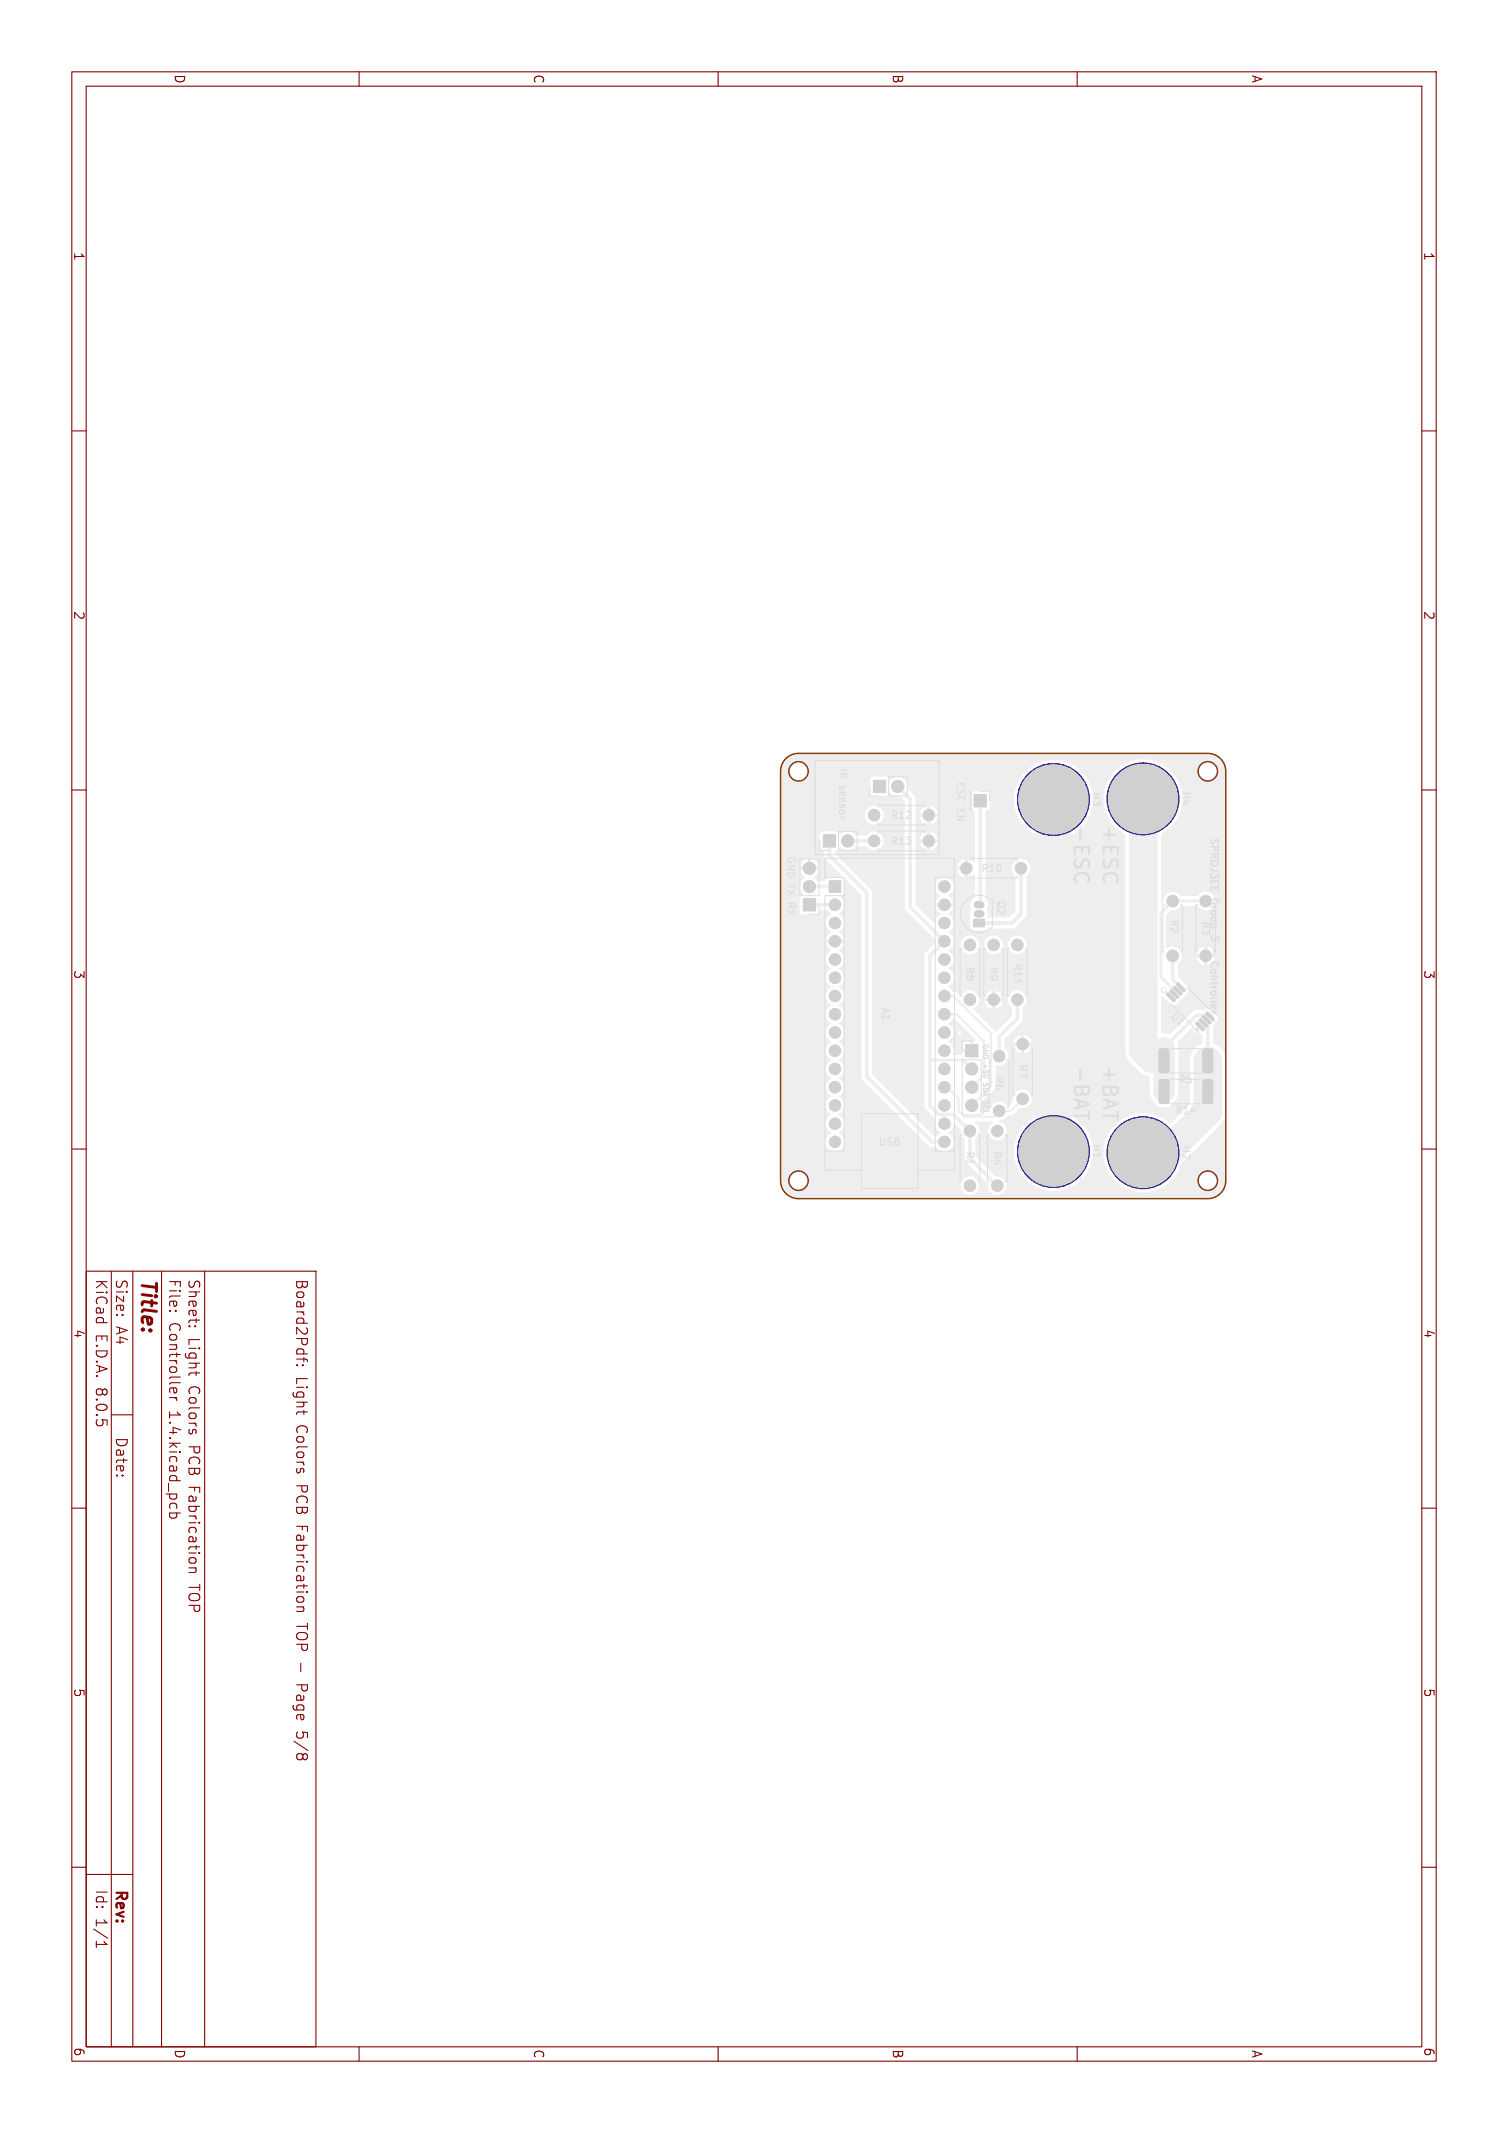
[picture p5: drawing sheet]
<svg xmlns="http://www.w3.org/2000/svg" width="210mm" height="297mm" viewBox="0 0 210 297" stroke-linecap="round" stroke-linejoin="round" font-family="sans-serif">
<defs><g id="words">
<g font-size="2.8" fill="#ddd">
<text x="149.4" y="114.8" transform="rotate(90 149.4 114.8)">-ESC</text>
<text x="153.4" y="114.8" transform="rotate(90 153.4 114.8)">+ESC</text>
</g>
<text font-size="2.8" fill="#830000" x="19.1" y="178" transform="rotate(90 19.1 178)">Title:</text>
<g font-size="2.1" fill="#830000">
<text x="13.1" y="178" transform="rotate(90 13.1 178)">KiCad</text>
<text x="15.9" y="178" transform="rotate(90 15.9 178)">Size:</text>
<text x="23.3" y="178" transform="rotate(90 23.3 178)">File:</text>
<text x="26" y="178" transform="rotate(90 26 178)">Sheet:</text>
<text x="41" y="178" transform="rotate(90 41 178)">Board2Pdf:</text>
<text x="13.1" y="185.7" transform="rotate(90 13.1 185.7)">E.D.A.</text>
<text x="15.9" y="184.7" transform="rotate(90 15.9 184.7)">A4</text>
<text x="23.3" y="184.1" transform="rotate(90 23.3 184.1)">Controller</text>
<text x="26" y="186.2" transform="rotate(90 26 186.2)">Light</text>
<text x="41" y="191.7" transform="rotate(90 41 191.7)">Light</text>
<text x="13.1" y="193.3" transform="rotate(90 13.1 193.3)">8.0.5</text>
<text x="23.3" y="196.5" transform="rotate(90 23.3 196.5)">1.4.kicad_pcb</text>
<text x="26" y="193" transform="rotate(90 26 193)">Colors</text>
<text x="15.9" y="200" transform="rotate(90 15.9 200)">Date:</text>
<text x="26" y="201.5" transform="rotate(90 26 201.5)">PCB</text>
<text x="41" y="198.4" transform="rotate(90 41 198.4)">Colors</text>
<text x="26" y="207.2" transform="rotate(90 26 207.2)">Fabrication</text>
<text x="41" y="206.9" transform="rotate(90 41 206.9)">PCB</text>
<text x="41" y="212.7" transform="rotate(90 41 212.7)">Fabrication</text>
<text x="26" y="221.1" transform="rotate(90 26 221.1)">TOP</text>
<text x="41" y="226.5" transform="rotate(90 41 226.5)">TOP -</text>
<text x="41" y="235.2" transform="rotate(90 41 235.2)">Page</text>
<text x="41" y="242" transform="rotate(90 41 242)">5/8</text>
<text x="13.1" y="263" transform="rotate(90 13.1 263)">Id:</text>
<text x="15.7" y="263" transform="rotate(90 15.7 263)">Rev:</text>
<text x="13.1" y="267.1" transform="rotate(90 13.1 267.1)">1/1</text>
</g>
<g font-size="1.8" fill="#830000">
<text x="24.1" y="10.3" transform="rotate(90 24.1 10.3)">D</text>
<text x="74.1" y="10.3" transform="rotate(90 74.1 10.3)">C</text>
<text x="124.1" y="10.3" transform="rotate(90 124.1 10.3)">B</text>
<text x="174.1" y="10.3" transform="rotate(90 174.1 10.3)">A</text>
<text x="10.1" y="35" transform="rotate(90 10.1 35)">1</text>
<text x="198.1" y="35" transform="rotate(90 198.1 35)">1</text>
<text x="10.1" y="85" transform="rotate(90 10.1 85)">2</text>
<text x="198.1" y="85" transform="rotate(90 198.1 85)">2</text>
<text x="10.1" y="135" transform="rotate(90 10.1 135)">3</text>
<text x="198.1" y="135" transform="rotate(90 198.1 135)">3</text>
<text x="10.1" y="185" transform="rotate(90 10.1 185)">4</text>
<text x="198.1" y="185" transform="rotate(90 198.1 185)">4</text>
<text x="10.1" y="235" transform="rotate(90 10.1 235)">5</text>
<text x="198.1" y="235" transform="rotate(90 198.1 235)">5</text>
<text x="10.1" y="285" transform="rotate(90 10.1 285)">6</text>
<text x="24.1" y="285.3" transform="rotate(90 24.1 285.3)">D</text>
<text x="74.1" y="285.3" transform="rotate(90 74.1 285.3)">C</text>
<text x="124.1" y="285.3" transform="rotate(90 124.1 285.3)">B</text>
<text x="174.1" y="285.4" transform="rotate(90 174.1 285.4)">A</text>
<text x="198.1" y="285" transform="rotate(90 198.1 285)">6</text>
</g>
<g font-size="1.4" fill="#ddd">
<text x="164.5" y="110.1" transform="rotate(90 164.5 110.1)">H4</text>
<text x="168.3" y="125.3" transform="rotate(90 168.3 125.3)">Group</text>
<text x="168.3" y="132.9" transform="rotate(90 168.3 132.9)">-</text>
<text x="168.3" y="135.3" transform="rotate(90 168.3 135.3)">Controller</text>
<text x="164.5" y="159.4" transform="rotate(90 164.5 159.4)">H2</text>
</g>
</g></defs>
<g fill="#eee" stroke="#eee" stroke-width=".14">
<path d="M167.6 146.1l1.1-.1 .2 .2v2.9l-.2 .3h-.9l-.3-.2v-2.9z"/>
<path d="M161.5 146.1l1.1-.1 .2 .2v2.9l-.2 .3h-.9l-.3-.2v-2.9z"/>
<path d="M114.7 116.2h1.7v1.7h-1.7z"/>
<path d="M135.6 128h1.5v1h-1.5z"/>
<path d="M134.5 145.5h1.7v1.7h-1.7z"/>
<path d="M121.6 108.7h1.7v1.7h-1.7z"/>
<path d="M111.9 125.1h1.7v1.7h-1.7z"/>
<path d="M166.5 142.5l.3-.2 .9 .9v.2l-.3 .1-.9-.9z"/>
<path d="M167 142l.3-.1 .9 .9v.1l-.3 .1-.9-.9z"/>
<path d="M167.6 141.4h.1l.9 .9-.1 .3h-.2l-.9-.9z"/>
<path d="M163.9 137l.2-.1 .9 .9v.1l-.2 .2-.9-.9z"/>
<path d="M163.4 137.5l.3-.2 .9 .9v.2l-.3 .1-.9-.9z"/>
<path d="M163.1 137.8h.1l.9 .9-.1 .3h-.2l-.9-.9z"/>
<path d="M162.6 138.3h.2l.9 .9-.2 .3h-.1l-.9-1z"/>
<path d="M135.7 110.7h1.7v1.7h-1.7z"/>
<path d="M167.6 150.4l1.1-.1 .2 .2v2.9l-.1 .2-1 .1-.3-.2v-2.9z"/>
<path d="M161.5 150.4l1.1-.1 .2 .2v2.9l-.1 .2-1 .1-.3-.2v-2.9z"/>
<path d="M115.5 122.6h1.6v1.6h-1.6z"/>
<circle cx="159.2" cy="111.2" r="2.7"/>
<circle cx="159.2" cy="111.2" r="5"/>
<circle cx="139.1" cy="147.1" r=".8"/>
<circle cx="139.1" cy="154.7" r=".8"/>
<circle cx="118.1" cy="117.1" r=".85"/>
<circle cx="159.2" cy="160.5" r="2.7"/>
<circle cx="159.2" cy="160.5" r="5"/>
<circle cx="138.4" cy="131.6" r=".8"/>
<circle cx="138.4" cy="139.2" r=".8"/>
<circle cx="138.9" cy="157.5" r=".8"/>
<circle cx="138.9" cy="165.1" r=".8"/>
<circle cx="135.3" cy="148.8" r=".85"/>
<circle cx="135.3" cy="151.4" r=".85"/>
<circle cx="135.3" cy="153.9" r=".85"/>
<circle cx="125" cy="109.5" r=".85"/>
<circle cx="112.7" cy="123.4" r=".85"/>
<circle cx="112.7" cy="120.9" r=".85"/>
<circle cx="135.1" cy="139.2" r=".8"/>
<circle cx="135.1" cy="131.6" r=".8"/>
<circle cx="167.9" cy="125.5" r=".8"/>
<circle cx="167.9" cy="133.1" r=".8"/>
<circle cx="121.7" cy="117.1" r=".8"/>
<circle cx="129.4" cy="117.1" r=".8"/>
<circle cx="141.7" cy="139.2" r=".8"/>
<circle cx="141.7" cy="131.6" r=".8"/>
<circle cx="142.4" cy="153" r=".8"/>
<circle cx="142.4" cy="145.4" r=".8"/>
<circle cx="121.7" cy="113.5" r=".8"/>
<circle cx="129.4" cy="113.5" r=".8"/>
<circle cx="146.7" cy="111.3" r="2.7"/>
<circle cx="146.7" cy="111.3" r="5"/>
<circle cx="163.3" cy="125.5" r=".8"/>
<circle cx="163.3" cy="133.1" r=".8"/>
<circle cx="146.7" cy="160.3" r="2.7"/>
<circle cx="146.7" cy="160.3" r="5"/>
<circle cx="135.1" cy="157.5" r=".8"/>
<circle cx="135.1" cy="165.1" r=".8"/>
<circle cx="116.3" cy="126" r=".8"/>
<circle cx="116.3" cy="128.5" r=".8"/>
<circle cx="116.3" cy="131.1" r=".8"/>
<circle cx="116.3" cy="133.6" r=".8"/>
<circle cx="116.3" cy="136.1" r=".8"/>
<circle cx="116.3" cy="138.7" r=".8"/>
<circle cx="116.3" cy="141.2" r=".8"/>
<circle cx="116.3" cy="143.8" r=".8"/>
<circle cx="116.3" cy="146.3" r=".8"/>
<circle cx="116.3" cy="148.8" r=".8"/>
<circle cx="116.3" cy="151.4" r=".8"/>
<circle cx="116.3" cy="153.9" r=".8"/>
<circle cx="116.3" cy="156.5" r=".8"/>
<circle cx="116.3" cy="159" r=".8"/>
<circle cx="131.5" cy="159" r=".8"/>
<circle cx="131.5" cy="156.5" r=".8"/>
<circle cx="131.5" cy="153.9" r=".8"/>
<circle cx="131.5" cy="151.4" r=".8"/>
<circle cx="131.5" cy="148.8" r=".8"/>
<circle cx="131.5" cy="146.3" r=".8"/>
<circle cx="131.5" cy="143.8" r=".8"/>
<circle cx="131.5" cy="141.2" r=".8"/>
<circle cx="131.5" cy="138.7" r=".8"/>
<circle cx="131.5" cy="136.1" r=".8"/>
<circle cx="131.5" cy="133.6" r=".8"/>
<circle cx="131.5" cy="131.1" r=".8"/>
<circle cx="131.5" cy="128.5" r=".8"/>
<circle cx="131.5" cy="126" r=".8"/>
<circle cx="131.5" cy="123.4" r=".8"/>
<circle cx="142.2" cy="120.9" r=".8"/>
<circle cx="134.6" cy="120.9" r=".8"/>
<circle cx="162.1" cy="137.9" r=".4"/>
<circle cx="133.6" cy="143.8" r=".4"/>
<circle cx="166.5" cy="143.6" r=".4"/>
</g>
<path d="M136.1 127.3h.5M136.1 126h.5" fill="none" stroke="#eee" stroke-width="1.1"/>
<path d="M131.5 138.7h1.3l5.2 5.2v7.3l-2.7 2.7M138.9 157.5h.1" fill="none" stroke="#eee" stroke-width=".3"/>
<path d="M115.5 117.1v2l5.2 5.2v25.6l9.1 9.1h1.7" fill="none" stroke="#eee" stroke-width=".5"/>
<circle cx="116.3" cy="123.4" r=".25" fill="#eee"/>
<path d="M112.7 123.4h3.6M112.7 126h3.6M162.1 137.9l1 1" fill="none" stroke="#eee" stroke-width=".5"/>
<circle cx="116.3" cy="126" r=".25" fill="#eee"/>
<path d="M131.5 151.4h.4l1.6 1.6v1.6l.9 .9h3.9l.8-.8h1.6l1.7-1.7M131.5 141.2h1.7l3.8 3.8v4.7l-1.7 1.7M167.1 142.9l-.6 .7" fill="none" stroke="#eee" stroke-width=".3"/>
<path d="M163.6 137.9h.4M163.6 137.9l-.1 .5M167.9 125.5h-4.6l-1.6 1.6v8.9l1.9 1.9M129.6 147.7l-.1-.1h4.6l1.2 1.2" fill="none" stroke="#eee" stroke-width=".4"/>
<path d="M118.1 117.1h3.5M125 109.5l1.8 1.7v15.1l4.7 4.8M136.5 111.5v14.3M131 131.1h.5M131.5 131.1l-2 2v20.9l1.2 1.2h2.1l2.3 2.3v3.8l3.8 3.8M141.7 139.2v2.6l-2.6 2.6v2.7M163.3 133.1v3.2l1.1 1.2M167.8 142.7l.4 .4v4.6M168 142l-.6-.6h-.8l-4.5 4.5M168.2 147.7h.1" fill="none" stroke="#eee" stroke-width=".5"/>
<path d="M134.6 120.9v3.6l-1.6 1.5h-1.5M142.2 120.9v6.4l-1.3 1.2h-4.6" fill="none" stroke="#eee" stroke-width=".55"/>
<path d="M146.7 111.3v49" fill="none" stroke="#eee" stroke-width="5"/>
<path d="M159.2 111.3v34.9l1.2 1.2M168.2 147.7v7.1l-5.7 5.7h-3.3" fill="none" stroke="#eee" stroke-width="4"/>
<path d="M136.7 125.6l-.4 .4M163.3 125.5h.1" fill="none" stroke="#eee" stroke-width=".25"/>
<path d="M162.1 145.9v6.1" fill="none" stroke="#eee" stroke-width="3"/>
<g fill="#eee">
<path d="M132.1 142.4l.6-.5h.3l2.9 2.9-.1 .1-.2 .1v.9h-.5v-.9h-.7l-.4 .2v.9h.9v.5h-.9v.2l-.1 .1h-1l-.2-.1a1.43 1.43 0 0 0-.7-1.8 1.42 1.42 0 0 0 .8-1.2 1.42 1.42 0 0 0-.8-1.3z"/>
<path d="M109.3 105.7a2.51 2.51 0 0 1 2-.8v1.2h-.2a1.35 1.35 0 0 0-1.2 1.4 1.35 1.35 0 0 0 1.4 1.2v54.4h-.2a1.35 1.35 0 0 0-1 2 1.35 1.35 0 0 0 2.3 0 1.35 1.35 0 0 0-1.1-2v-54.4h.3a1.35 1.35 0 0 0 .9-1.4 1.35 1.35 0 0 0-1.2-1.2v-1.2h13.7v3.2l-.4 .1-.6 .4-.3-.3-.3-.2-1.9 .1-.3 .2-.1 2.1 .3 .3 .3 .1v1.3h-.2a1.31 1.31 0 0 0-.8 2.1 1.31 1.31 0 0 0 2.2-.2 1.31 1.31 0 0 0-1.2-1.9v-1.3l1.7-.1 .3-.1 .2-.3h.1a1.57 1.57 0 0 0 1.3 .5l.7 .7v14.9l.2 .3 4 4.1v.4l-1.3 1.3-.1 .4v21.1l.1 .4 1.4 1.3v.2a1.43 1.43 0 0 0 .7 1.7l-.6 .5h-.3l-8.6-8.6v-25.4l-.2-.4-5-5v-.2l.1-.2a.54 .54 0 0 0 .5-.4h.1a1.43 1.43 0 0 0 2.2-.2l1.5 .1a1.32 1.32 0 0 0 1.9 .1 1.32 1.32 0 0 0 0-2 1.32 1.32 0 0 0-2 .3h-1.4a1.39 1.39 0 0 0-2.2-.1l-.5-.5-2.1 .1-.2 .3v1.9l.1 .3 .5 .2v.7l.1 .4 2.4 2.3v.2h-1.9l-.3 .2-.2 .4h-1.1l-.4-.5 .5-.6 .2-.4h-.9v-.5h.9l-.1-.3-.4-.5-.6-.3v.9h-.5v-.9l-.5 .1-.3 .3-.3 .7h.9v.5h-.9l.2 .4 .5 .6a1.43 1.43 0 0 0-.3 2.3l-.4 .5v2.1l.4 .2h1.9a.71 .71 0 0 0 .4-.6l1.1 .1 .6 .5a1.43 1.43 0 0 0 0 2.5 1.93 1.93 0 0 0-.8 1h.8v.5h-.8l.2 .4 .5 .6v.1a1.38 1.38 0 0 0-.7 1.2 1.38 1.38 0 0 0 .8 1.3 1.42 1.42 0 0 0-.8 1.2 1.42 1.42 0 0 0 .8 1.3 1.42 1.42 0 0 0-.8 1.3 1.42 1.42 0 0 0 .8 1.3 1.42 1.42 0 0 0-.8 1.2 1.42 1.42 0 0 0 .8 1.3 1.43 1.43 0 0 0 0 2.5 1.42 1.42 0 0 0-.8 1.3 1.42 1.42 0 0 0 .8 1.3 1.42 1.42 0 0 0-.8 1.2 1.42 1.42 0 0 0 .8 1.3 1.43 1.43 0 0 0 0 2.6 1.42 1.42 0 0 0-.8 1.2 1.42 1.42 0 0 0 .8 1.3 1.42 1.42 0 0 0-.8 1.3 1.42 1.42 0 0 0 .8 1.2 1.33 1.33 0 0 0-.5 2.1 1.33 1.33 0 0 0 2.1-.1 1.41 1.41 0 0 0-.6-2 1.42 1.42 0 0 0 .8-1.2 1.42 1.42 0 0 0-.8-1.3 1.42 1.42 0 0 0 .8-1.3 1.42 1.42 0 0 0-.8-1.2 1.42 1.42 0 0 0 .8-1.3 1.42 1.42 0 0 0-.8-1.3 1.42 1.42 0 0 0 .8-1.3 1.42 1.42 0 0 0-.8-1.2 1.42 1.42 0 0 0 .8-1.3 1.42 1.42 0 0 0-.8-1.3 1.42 1.42 0 0 0 .8-1.2 1.42 1.42 0 0 0-.8-1.3 1.42 1.42 0 0 0 .8-1.3 1.42 1.42 0 0 0-.8-1.2 1.42 1.42 0 0 0 .8-1.3 1.42 1.42 0 0 0-.8-1.3 1.42 1.42 0 0 0 .8-1.3 1.42 1.42 0 0 0-.8-1.2 1.42 1.42 0 0 0 .8-1.3 1.42 1.42 0 0 0-.8-1.3 1.93 1.93 0 0 0 .8-1h-.9v-.5h.9l-.2-.4-.6-.5v-.2a1.38 1.38 0 0 0 .8-1.2 1.38 1.38 0 0 0-.8-1.2 1.44 1.44 0 0 0 .2-2.5l.4-.2 .2-.2v-1.8l.1-.2 2.3 2.2v25.5l.1 .3 9.2 9.2 .4 .2h.8a1.31 1.31 0 0 0 2 0 1.31 1.31 0 0 0-.4-2v-.1a1.66 1.66 0 0 0 .8-1.2l.9 .8a1.47 1.47 0 0 0 .5 1.3v2.8l.2 .4 .6 .6v1.4a1.31 1.31 0 0 0-1.2 1.9 1.31 1.31 0 0 0 2.2 .2 1.31 1.31 0 0 0-.8-2.1h-.2v-1.4l2.5 2.5a1.32 1.32 0 0 0 1.3 1.5 1.32 1.32 0 0 0 1.3-1.5 1.32 1.32 0 0 0-1.6-1.1l-2.8-2.8v-2.4a1.39 1.39 0 0 0-.1-2.3l.1-.1h2.3l.1 .1a1.32 1.32 0 0 0-.3 2.1 1.32 1.32 0 0 0 2.1-.3 1.32 1.32 0 0 0-.8-1.9l.1-.2a1.52 1.52 0 0 0 1-.7h.7l1-1a1.32 1.32 0 0 0 1.7-1 1.32 1.32 0 0 0-1.1-1.5 1.32 1.32 0 0 0-1.5 1.2v.4l-.6 .6h-.2a1.39 1.39 0 0 0-1.6-.6 1.39 1.39 0 0 0-.9 1.4h-1.2l-.2-.1 .3-.5v-.7l1.9-2.1 .1-3.1a1.35 1.35 0 0 0 1.6-.7 1.35 1.35 0 0 0-.4-1.7v-1.2l2.4-2.5 .1-.3v-1.6l.3-.2v5l-.2-.1-.3 .1v-1l-.2 .1-.6 .4-.3 .5h1l-.1 .2 .1 .3h-1l.2 .4 .3 .4 .6 .3v-1l.2 .1 .3-.1v1l.5-.3 .3-.4 .2-.4h-1l.1-.2-.1-.3h1l-.2-.4-.3-.3-.5-.3v-4a1.32 1.32 0 0 0-.3-1.9 1.32 1.32 0 0 0-1.8 .3 1.32 1.32 0 0 0 .3 1.8v1.2l-2.2 2.2-3.1-3.1v-.2a1.31 1.31 0 0 0 .4-2.2 1.31 1.31 0 0 0-2.1 .5h-.2l-.6-.6-.4-.1-.7-.6a1.42 1.42 0 0 0 .8-1.3 1.42 1.42 0 0 0-.8-1.2 1.42 1.42 0 0 0 .8-1.3 1.42 1.42 0 0 0-.8-1.3 1.42 1.42 0 0 0 .8-1.2 1.42 1.42 0 0 0-.8-1.3 1.42 1.42 0 0 0 .8-1.3 1.42 1.42 0 0 0-.8-1.2 1.93 1.93 0 0 0 .8-1.1h-.8v-.5h.8l-.1-.4-.6-.5v-.2a1.31 1.31 0 0 0 .5-2 1.31 1.31 0 0 0-2.1 0 1.31 1.31 0 0 0 .5 2v.2l-.6 .5-.2 .4h.9v.5h-.9a1.95 1.95 0 0 0 .8 1.1 1.9 1.9 0 0 0-.9 1.2l-2.6-2.5v-14.8l-.2-.4-.9-1a1.37 1.37 0 0 0-1.4-1.7v-3.2h4.6v8.3l-.2-.1-.3 .1v-1l-.4 .2-.3 .3-.3 .5h.9v.2v.4h-.9l.3 .5 .5 .4 .2 .1v-1l.2 .1 .3-.1v3l-.2-.1-.3 .1v-1l-.6 .3-.3 .3-.1 .4h.9v.2v.3h-.9l.3 .6 .5 .4 .2 .1v-1l.2 .1 .3-.1v1l.6-.3 .3-.4 .1-.4h-.9l.1-.2-.1-.3h.9l-.1-.4-.3-.3-.6-.3v-1l.6-.3 .3-.3 .1-.4h-.9l.1-.2-.1-.4h.9l-.2-.5-.4-.3-.4-.2v-7.3h7.8v5.2l-1.9 .1-.2 .1-.1 .2v2l.1 .2 .5 .3v7l-.2 .1-.8-.5v1l-.2-.1-.3 .1v-1l-.2 .1-.5 .4-.3 .6h1l-.1 .2 .1 .3h-1l.1 .4 .3 .3v8v-8l.6 .3v-1l.2 .1 .3-.1v1l.3-.1v8.2h-.2a1.3 1.3 0 0 0-.9 2.1 1.3 1.3 0 0 0 2.2-.2 1.3 1.3 0 0 0-1.1-1.9v-8.2l.5-.4 .2 .1v3.1a1.23 1.23 0 0 0-.5 1.8 1.39 1.39 0 0 0-.1 1.1l-.1 1.3 .1 .3 .3 .1h1.6l.5-.2h.8v1h-.2a1.3 1.3 0 0 0-1.1 1.5 1.3 1.3 0 0 0 1.5 1.1v6l-.2-.1-.3 .1v-1l-.4 .2-.3 .3-.3 .5h1l-.1 .2 .1 .3h-1l.3 .6 .3 .3 .4 .2v-1l.2 .1 .3-.1v1l.4-.2 .4-.3 .3-.6h-1l.1-.2-.1-.3h1l-.3-.5-.4-.3-.4-.2v-5a1.3 1.3 0 0 0 1.1-1.5 1.3 1.3 0 0 0-1.3-1.1v-1h2.6l.3-.1 .4-.3v1.4a1.31 1.31 0 0 0-1.2 1.9 1.31 1.31 0 0 0 2.2 .2 1.31 1.31 0 0 0-.8-2.1h-.2v-1.4l1.1-1.2 .2-.4v-5.4a1.32 1.32 0 0 0 .1-1.9 1.32 1.32 0 0 0-2 .1 1.32 1.32 0 0 0 .3 1.9v4.9l-.8 .8h-2.9l-.2-.1a1.34 1.34 0 0 0-.1-1 1.11 1.11 0 0 0-.1-1.4v-12.2l.1-.1a.49 .49 0 0 0 .5-.5v-1.9l-.2-.2-.3-.2v-5.2h9.3v.9h-.5a5.5 5.5 0 0 0-3.2 1.5l2.1 2.1-.3 .3-2.2-2.1v.1a5.5 5.5 0 0 0 0 7.3l2.2-2.1 .3 .4-2.1 2.1 .2 .2a5.5 5.5 0 0 0 3.5 1.2v38l-.5 .1a5.5 5.5 0 0 0-3.2 1.4l2.1 2.1-.3 .4-2.2-2.2v.1a5.5 5.5 0 0 0 0 7.4l2.2-2.2 .3 .4-2.1 2.1 .2 .2a5.5 5.5 0 0 0 7.2-.2l-2.1-2.1 .3-.4 2.2 2.2v-.1a5.5 5.5 0 0 0 0-7.4l-2.2 2.2-.3-.4 2.1-2.1-.2-.2a5.5 5.5 0 0 0-3.5-1.3v-38h.5a5.5 5.5 0 0 0 3.2-1.4l-2.1-2.1 .3-.4 2.2 2.1a5.5 5.5 0 0 0 0-7.4l-2.2 2.1-.3-.3 2.1-2.1-.2-.3a5.5 5.5 0 0 0-3.5-1.2v-.9h21.6v1.2h-.2a1.35 1.35 0 0 0-1 2 1.35 1.35 0 0 0 2.3 0 1.35 1.35 0 0 0-1.1-2l.1-1.2a2.5 2.5 0 0 1 2.3 2.5v39.2l-.1 .1h-.1a3.3 3.3 0 0 0-1.5-1.5l-.1-2.4 .3-.3v-.4h.1l.2 .2 .1-.4a.92 .92 0 0 0-.5-.7l-.4 .3-.2-.1v-.2l.3-.3-.3-.3a.62 .62 0 0 0-.9 0h-1l-.4 .2-3.3 3.2-1.1-.1-.1-.1v-5h.2l.8 .7a.73 .73 0 0 0 1.1 .3l1.3-1.3a.71 .71 0 0 0 .3-1l-1.3-1.5v-1.8a1.34 1.34 0 0 0 .3-1.9 1.34 1.34 0 0 0-1.9-.2l-.1-.2v-4.4l.7-.7a1.5 1.5 0 0 0 1.4-.6h2.3a1.32 1.32 0 0 0 1.4 .5v6.1l-.2-.1-.3 .1v-1l-.6 .3-.3 .3-.2 .4h1l-.1 .2 .1 .3h-1l.3 .6 .4 .3 .4 .2v-1l.2 .1 .3-.1v1l.4-.2 .3-.3 .3-.6h-1l.1-.2-.1-.3h1l-.2-.4-.3-.3-.5-.3v-5.1a1.32 1.32 0 0 0 .8-2 1.32 1.32 0 0 0-2.3 .1l-2.3-.1a1.35 1.35 0 0 0-1.6-.4 1.35 1.35 0 0 0-.8 1.5l-.2 .1-.1-.1v-9.7a5.5 5.5 0 0 0 1.7-8.4 5.5 5.5 0 0 0-8.5 .1 5.5 5.5 0 0 0 1.8 8.4v30.1l.2 .9 .4 .7 1.7 1.5 1.1 .6v2.1a2.83 2.83 0 0 0 .9 1.6l.2 .3 .3 .2h1.1a1.15 1.15 0 0 0 .8-.7 2.01 2.01 0 0 0 .7-1.4v-6.3l-.1-.7 2.1-2.1h.1l.3 .3 .4-.4 .3 .2-.4 .4 .7 .6-.1 1.2a2.58 2.58 0 0 0-1.7 2.3v6.2l-2.7 2.6-.1 .1a5.5 5.5 0 0 0-8.3 .9 5.5 5.5 0 0 0 2.2 8.1 5.5 5.5 0 0 0 7.6-3.4l3.9-3.9v4.9a1.35 1.35 0 0 0-1.4 1.8 1.35 1.35 0 0 0 2.3 .4 1.35 1.35 0 0 0-.6-2.2h-.3v-4.9l1.8-1.7 .5-.7 .1 .1v8.5a2.49 2.49 0 0 1-2.5 2.5h-57a2.49 2.49 0 0 1-2.5-2.5v-57l.1-.8z"/>
</g>
<g fill="#fff" stroke="#fff" stroke-width=".14">
<circle cx="162.1" cy="137.9" r=".2"/>
<circle cx="133.6" cy="143.8" r=".2"/>
<circle cx="166.5" cy="143.6" r=".2"/>
<circle cx="159.2" cy="111.2" r="2.5"/>
<circle cx="139.1" cy="147.1" r=".4"/>
<circle cx="139.1" cy="154.7" r=".4"/>
<circle cx="115.5" cy="117.1" r=".5"/>
<circle cx="118.1" cy="117.1" r=".5"/>
<circle cx="159.2" cy="160.5" r="2.5"/>
<circle cx="138.4" cy="131.6" r=".4"/>
<circle cx="138.4" cy="139.2" r=".4"/>
<circle cx="136.3" cy="128.5" r=".37"/>
<circle cx="136.3" cy="127.3" r=".37"/>
<circle cx="136.3" cy="126" r=".37"/>
<circle cx="138.9" cy="157.5" r=".4"/>
<circle cx="138.9" cy="165.1" r=".4"/>
<circle cx="135.3" cy="146.3" r=".5"/>
<circle cx="135.3" cy="148.8" r=".5"/>
<circle cx="135.3" cy="151.4" r=".5"/>
<circle cx="135.3" cy="153.9" r=".5"/>
<circle cx="122.5" cy="109.5" r=".5"/>
<circle cx="125" cy="109.5" r=".5"/>
<circle cx="112.7" cy="126" r=".5"/>
<circle cx="112.7" cy="123.4" r=".5"/>
<circle cx="112.7" cy="120.9" r=".5"/>
<circle cx="135.1" cy="139.2" r=".4"/>
<circle cx="135.1" cy="131.6" r=".4"/>
<circle cx="167.9" cy="125.5" r=".4"/>
<circle cx="167.9" cy="133.1" r=".4"/>
<circle cx="121.7" cy="117.1" r=".4"/>
<circle cx="129.4" cy="117.1" r=".4"/>
<circle cx="141.7" cy="139.2" r=".4"/>
<circle cx="141.7" cy="131.6" r=".4"/>
<circle cx="142.4" cy="153" r=".4"/>
<circle cx="142.4" cy="145.4" r=".4"/>
<circle cx="136.5" cy="111.5" r=".5"/>
<circle cx="121.7" cy="113.5" r=".4"/>
<circle cx="129.4" cy="113.5" r=".4"/>
<circle cx="146.7" cy="111.3" r="2.5"/>
<circle cx="163.3" cy="125.5" r=".4"/>
<circle cx="163.3" cy="133.1" r=".4"/>
<circle cx="146.7" cy="160.3" r="2.5"/>
<circle cx="135.1" cy="157.5" r=".4"/>
<circle cx="135.1" cy="165.1" r=".4"/>
<circle cx="116.3" cy="123.4" r=".5"/>
<circle cx="116.3" cy="126" r=".5"/>
<circle cx="116.3" cy="128.5" r=".5"/>
<circle cx="116.3" cy="131.1" r=".5"/>
<circle cx="116.3" cy="133.6" r=".5"/>
<circle cx="116.3" cy="136.1" r=".5"/>
<circle cx="116.3" cy="138.7" r=".5"/>
<circle cx="116.3" cy="141.2" r=".5"/>
<circle cx="116.3" cy="143.8" r=".5"/>
<circle cx="116.3" cy="146.3" r=".5"/>
<circle cx="116.3" cy="148.8" r=".5"/>
<circle cx="116.3" cy="151.4" r=".5"/>
<circle cx="116.3" cy="153.9" r=".5"/>
<circle cx="116.3" cy="156.5" r=".5"/>
<circle cx="116.3" cy="159" r=".5"/>
<circle cx="131.5" cy="159" r=".5"/>
<circle cx="131.5" cy="156.5" r=".5"/>
<circle cx="131.5" cy="153.9" r=".5"/>
<circle cx="131.5" cy="151.4" r=".5"/>
<circle cx="131.5" cy="148.8" r=".5"/>
<circle cx="131.5" cy="146.3" r=".5"/>
<circle cx="131.5" cy="143.8" r=".5"/>
<circle cx="131.5" cy="141.2" r=".5"/>
<circle cx="131.5" cy="138.7" r=".5"/>
<circle cx="131.5" cy="136.1" r=".5"/>
<circle cx="131.5" cy="133.6" r=".5"/>
<circle cx="131.5" cy="131.1" r=".5"/>
<circle cx="131.5" cy="128.5" r=".5"/>
<circle cx="131.5" cy="126" r=".5"/>
<circle cx="131.5" cy="123.4" r=".5"/>
<circle cx="142.2" cy="120.9" r=".4"/>
<circle cx="134.6" cy="120.9" r=".4"/>
</g>
<g fill="#d0d0d0" stroke="#d0d0d0" stroke-width=".14">
<path d="M167.6 146.1l1.1-.1 .2 .2v2.9l-.2 .3h-.9l-.3-.2v-2.9z"/>
<path d="M161.5 146.1l1.1-.1 .2 .2v2.9l-.2 .3h-.9l-.3-.2v-2.9z"/>
<path d="M114.7 116.2h1.7v1.7h-1.7z"/>
<path d="M135.6 128h1.5v1h-1.5z"/>
<path d="M134.5 145.5h1.7v1.7h-1.7z"/>
<path d="M121.6 108.7h1.7v1.7h-1.7z"/>
<path d="M111.9 125.1h1.7v1.7h-1.7z"/>
<path d="M166.5 142.5l.3-.2 .9 .9v.2l-.3 .1-.9-.9z"/>
<path d="M167 142l.3-.1 .9 .9v.1l-.3 .1-.9-.9z"/>
<path d="M167.6 141.4h.1l.9 .9-.1 .3h-.2l-.9-.9z"/>
<path d="M163.9 137l.2-.1 .9 .9v.1l-.2 .2-.9-.9z"/>
<path d="M163.4 137.5l.3-.2 .9 .9v.2l-.3 .1-.9-.9z"/>
<path d="M163.1 137.8h.1l.9 .9-.1 .3h-.2l-.9-.9z"/>
<path d="M162.6 138.3h.2l.9 .9-.2 .3h-.1l-.9-1z"/>
<path d="M135.7 110.7h1.7v1.7h-1.7z"/>
<path d="M167.6 150.4l1.1-.1 .2 .2v2.9l-.1 .2-1 .1-.3-.2v-2.9z"/>
<path d="M161.5 150.4l1.1-.1 .2 .2v2.9l-.1 .2-1 .1-.3-.2v-2.9z"/>
<path d="M115.5 122.6h1.6v1.6h-1.6z"/>
<circle cx="159.2" cy="111.2" r="2.7"/>
<circle cx="159.2" cy="111.2" r="5"/>
<circle cx="139.1" cy="147.1" r=".8"/>
<circle cx="139.1" cy="154.7" r=".8"/>
<circle cx="118.1" cy="117.1" r=".85"/>
<circle cx="159.2" cy="160.5" r="2.7"/>
<circle cx="159.2" cy="160.5" r="5"/>
<circle cx="138.4" cy="131.6" r=".8"/>
<circle cx="138.4" cy="139.2" r=".8"/>
<circle cx="138.9" cy="157.5" r=".8"/>
<circle cx="138.9" cy="165.1" r=".8"/>
<circle cx="135.3" cy="148.8" r=".85"/>
<circle cx="135.3" cy="151.4" r=".85"/>
<circle cx="135.3" cy="153.9" r=".85"/>
<circle cx="125" cy="109.5" r=".85"/>
<circle cx="112.7" cy="123.4" r=".85"/>
<circle cx="112.7" cy="120.9" r=".85"/>
<circle cx="135.1" cy="139.2" r=".8"/>
<circle cx="135.1" cy="131.6" r=".8"/>
<circle cx="167.9" cy="125.5" r=".8"/>
<circle cx="167.9" cy="133.1" r=".8"/>
<circle cx="121.7" cy="117.1" r=".8"/>
<circle cx="129.4" cy="117.1" r=".8"/>
<circle cx="141.7" cy="139.2" r=".8"/>
<circle cx="141.7" cy="131.6" r=".8"/>
<circle cx="142.4" cy="153" r=".8"/>
<circle cx="142.4" cy="145.4" r=".8"/>
<circle cx="121.7" cy="113.5" r=".8"/>
<circle cx="129.4" cy="113.5" r=".8"/>
<circle cx="146.7" cy="111.3" r="2.7"/>
<circle cx="146.7" cy="111.3" r="5"/>
<circle cx="163.3" cy="125.5" r=".8"/>
<circle cx="163.3" cy="133.1" r=".8"/>
<circle cx="146.7" cy="160.3" r="2.7"/>
<circle cx="146.7" cy="160.3" r="5"/>
<circle cx="135.1" cy="157.5" r=".8"/>
<circle cx="135.1" cy="165.1" r=".8"/>
<circle cx="116.3" cy="126" r=".8"/>
<circle cx="116.3" cy="128.5" r=".8"/>
<circle cx="116.3" cy="131.1" r=".8"/>
<circle cx="116.3" cy="133.6" r=".8"/>
<circle cx="116.3" cy="136.1" r=".8"/>
<circle cx="116.3" cy="138.7" r=".8"/>
<circle cx="116.3" cy="141.2" r=".8"/>
<circle cx="116.3" cy="143.8" r=".8"/>
<circle cx="116.3" cy="146.3" r=".8"/>
<circle cx="116.3" cy="148.8" r=".8"/>
<circle cx="116.3" cy="151.4" r=".8"/>
<circle cx="116.3" cy="153.9" r=".8"/>
<circle cx="116.3" cy="156.5" r=".8"/>
<circle cx="116.3" cy="159" r=".8"/>
<circle cx="131.5" cy="159" r=".8"/>
<circle cx="131.5" cy="156.5" r=".8"/>
<circle cx="131.5" cy="153.9" r=".8"/>
<circle cx="131.5" cy="151.4" r=".8"/>
<circle cx="131.5" cy="148.8" r=".8"/>
<circle cx="131.5" cy="146.3" r=".8"/>
<circle cx="131.5" cy="143.8" r=".8"/>
<circle cx="131.5" cy="141.2" r=".8"/>
<circle cx="131.5" cy="138.7" r=".8"/>
<circle cx="131.5" cy="136.1" r=".8"/>
<circle cx="131.5" cy="133.6" r=".8"/>
<circle cx="131.5" cy="131.1" r=".8"/>
<circle cx="131.5" cy="128.5" r=".8"/>
<circle cx="131.5" cy="126" r=".8"/>
<circle cx="131.5" cy="123.4" r=".8"/>
<circle cx="142.2" cy="120.9" r=".8"/>
<circle cx="134.6" cy="120.9" r=".8"/>
</g>
<path d="M136.1 127.3h.5M136.1 126h.5" fill="none" stroke="#d0d0d0" stroke-width="1.1"/>
<g fill="none" stroke="#ddd" stroke-width=".15">
<path d="M110.2 119.9v.2h-.4a.47 .47 0 0 1 .4-.7 .47 .47 0 0 1 .5 .6v.1M113.5 105.9h17.3v13.1h-17.3zM116.9 107.3h1M116.9 107.7h1l-.1 .6h-.2l-.2-.1v-.5M116.9 111.2h.7M116.9 113.8h.7M117 109.5v.3h.2l.2-.3 .2 .1-.1 .2M117 112v.4h.2l.2-.4 .2 .2-.1 .2M117 112.9h.5l.1 .1-.1 .3-.1 .1-.4-.1-.1-.1zM117.3 110.3v.4h.2l.1-.3-.2-.1h-.4v.4M117.4 108l-.5 .3M117.4 113.8l.2 .3"/>
<path d="M117.5 111.2l.1 .1-.1 .3h-.6M124.3 117.1l.5-.1 .1-.1v-.3l-.6-.1v1M124.3 113.5l.5-.1 .1-.1v-.2l-.6-.1v1M124.6 117.1l.3 .4M124.6 113.5l.3 .5M125.3 117.5h.6M125.3 113.2l.3-.2v1M125.3 116.8l.3-.3v1M125.3 114h.6M126.2 116.5h.6l-.3 .4 .3 .1v.5h-.2h-.4M126.2 113.1l.4-.1 .2 .2-.6 .8h.6M133.3 109.6v-.5h1v.5"/>
<path d="M133.3 113.2v-.4h1v.4M133.3 113.7h1l-1 .5h1M133.4 110l-.1 .4 .2 .2 .3-.1 .2-.5h.2l.1 .2v.4M133.4 111.6a.47 .47 0 0 1 .4-.7 .47 .47 0 0 1 .5 .5l-.1 .2M133.9 109.1v.4M133.9 112.8v.3M152.3 110.6h1M152.3 111.1h1M152.3 111.5v.4l.1 .2h.4l.1-.3 .4 .3v-.6M152.8 110.6v.5M109.7 121.6h1a.51 .51 0 0 1-.5 .6 .51 .51 0 0 1-.5-.6zM109.7 125.8h1l-.1 .5-.2 .1-.1-.1-.1-.5"/>
<path d="M109.7 120.5h1l-1 .6h1M109.7 123.5h1M109.7 124l1 .7M109.7 126.7l1 .7M110.2 126.1l-.5 .3M110.7 123.2v.6M110.7 124l-1 .7M110.7 126.7l-1 .7M134.6 134.9h1l-.1 .5-.2 .1-.2-.1v-.5M135.1 135.1l-.5 .4M135.2 136l-.2-.1h-.3l-.1 .1v.2l.2 .2h.3l.1-.2M135.2 136l.2-.1 .2 .1v.3l-.2 .1-.2-.2"/>
<path d="M135.2 136v.2M136.9 120.9l.5-.1 .1-.1-.1-.2-.5-.1v1M137.1 120.9l.4 .5M137.9 121.4h.5M137.9 120.6l.2-.2v1M137.9 134.9h1l-.1 .5-.2 .1-.2-.1v-.5M137.9 135.9l.1 .3a.67 .67 0 0 0 .9 0l-.1-.3h-.3l-.2 .1v.2l.2 .2M138.4 135.1l-.5 .4M138.9 120.5l.2-.1a.53 .53 0 0 1 .3 .5 .53 .53 0 0 1-.3 .5l-.2-.1-.1-.3zM139.1 125.6a.67 .67 0 0 1 .9 .2 .34 .34 0 0 1-.4 .5h-.3a.34 .34 0 0 1-.3-.3 .34 .34 0 0 1 .1-.4zM139.2 125.8l-.3 .5M139.9 126.6l.1 .4-.3 .2-.7-.6v.6"/>
<path d="M141.2 134.4h1l-.1 .5-.2 .1-.1-.1-.1-.5M141.2 135.4v.5M141.2 136.3v.6M141.7 134.7l-.5 .3M141.9 135.4l.3 .3h-1M141.9 136.3l.3 .3h-1M163.1 128.3h1l-.1 .5-.2 .1-.2-.1v-.5M163.6 128.5l-.5 .4M164 129.2l.1 .4-.3 .2-.7-.6v.6M167.5 128.5h1M167.5 129.4v.2v.4l.4 .1 .2-.2M167.9 128.8l-.4 .3"/>
<path d="M168.5 129.4v.7l-.4-.4M122.6 158.5v.8l.2 .2h.2l.2-.2v-.8M122.9 140.4l1 .3-1 .4M122.9 141.4v.5M123.2 140.5v.5M123.6 141.4l.3 .3h-1M124.2 158.5h-.4l-.1 .1v.2l.4 .2 .1 .3-.2 .2-.4-.1M124.6 158.5h.4l.2 .1-.2 .3 .2 .1v.3l-.2 .2h-.4zM124.6 158.9h.4M136.9 147h.7a.35 .35 0 0 1-.3 .4 .35 .35 0 0 1-.4-.4zM136.9 151.6h.7a.35 .35 0 0 1-.3 .4 .35 .35 0 0 1-.4-.4zM136.9 146.3h.7l-.7 .4h.7"/>
<path d="M136.9 148.5h.6M136.9 152.2l.7 .2-.7 .2M137 153.4v.3a.29 .29 0 0 0 .4-.3h.2v.4M137 150.9v.3M137 151.2h.1M137 149.1v.3h.3v-.3h.3v.3M137 151.2a.29 .29 0 0 0 .4-.3h.2v.4M137 154.5a.31 .31 0 0 1 .3-.5 .31 .31 0 0 1 .3 .5M137.1 152.2v.4M137.2 148.2v.6M137.2 145.8v.2h-.2a.32 .32 0 0 1 .3-.5 .32 .32 0 0 1 .3 .4M137.6 154.8h-.7v.3"/>
<path d="M137.6 149.7l-.7 .2 .7 .2M138.7 150.1h1l-.1 .6h-.2l-.2-.1v-.5M139.1 151.1l.2 .2v.2l-.2 .2-.4-.1v-.3l.1-.2a.66 .66 0 0 1 .9 .3v.2M139.2 150.4l-.5 .3M142 148.5h1l-.1 .5h-.3l-.1-.1-.1-.4M142.4 148.7l-.4 .3M143 149.4v.6l-1-.4M152.3 159.6h1M152.8 159.6v.6M163.9 141l-.6 .6v.2l.3 .2h.1l.6-.6M163.9 142.4l.4 .4M163.9 154.6l.5-.1 .1-.1v-.2l-.6-.1v1"/>
<path d="M164.2 154.6l.3 .5M164.4 141.9h.4l-.7 .7M164.4 150.3h.5l.1-.2-.1-.2-.5-.1v1M164.7 150.3l.3 .5M164.9 155.1h.6M164.9 154.3l.3-.2v1M165.9 149.8h-.5v.5l.1-.1h.3l.1 .2v.3l-.2 .1-.3-.1M166.1 154l-.3 .7h.7M166.3 154.4v.7M134.6 160.6h1l-.1 .5h-.2l-.2-.1v-.4M134.6 161.5v.6M135.1 160.8l-.5 .3"/>
<path d="M135.3 161.5l.3 .3h-1M138.4 160.6h1l-.1 .5h-.2l-.1-.1-.1-.4M138.4 162h.7M138.9 160.8l-.5 .3M139.5 161.7l-.7-.2v.6M152.3 160.6v.6M152.3 160.2h1M153 160.6l.3 .3h-1"/>
</g>
<g fill="none" stroke="#ddd" stroke-width=".3">
<path d="M149.7 122.2l.2 .6M151.7 122.2l-.2 .6M149.7 151.3h2v.7a.49 .49 0 0 1-.5 .4 .49 .49 0 0 1-.5-.4 .53 .53 0 0 1-.5 .5 .53 .53 0 0 1-.5-.4zM149.7 153.1l2 .6-2 .7M149.7 155.3h2M150.2 153.3v.9M150.4 148.9v1.5M150.7 151.3v.7M151.7 154.8v1.1M153.7 151.3h2v.7a.49 .49 0 0 1-.5 .4 .49 .49 0 0 1-.5-.4 .53 .53 0 0 1-.5 .5 .53 .53 0 0 1-.5-.4zM153.7 155.3h2M153.7 149.6h1.5"/>
<path d="M153.7 153.1l2 .6-2 .7M154.2 153.3v.9M154.4 148.9v1.5M154.7 151.3v.7M155.7 154.8v1.1"/>
</g>
<g fill="none" stroke="#ddd" stroke-width=".2">
<path d="M168.7 117.9h1l-.1 .5-.3 .1-.1-.1-.1-.5M168.7 118.9h1l-.1 .5-.3 .1-.1-.1-.1-.5M168.7 116.9v.4l.2 .2 .2-.1 .2-.4h.3l.1 .1-.1 .4M169.1 119.1l-.4 .4M168.7 120.9a.32 .32 0 0 0 .2 .3h.8M168.7 123.1v-.4h1v.4M168.7 124.1v-.5h1v.5M168.7 120a.64 .64 0 0 1 1 .1 .34 .34 0 0 1-.4 .4h-.3a.33 .33 0 0 1-.3-.1 .33 .33 0 0 1 0-.4zM168.8 121.6l-.1 .5 .2 .1h.3l.1-.3 .4 .3v-.6M168.8 130.2l-.1 .5 .2 .2 .3-.1 .1-.3 .4 .4v-.7M168.8 134.6a.47 .47 0 0 1 .3-.6 .47 .47 0 0 1 .6 .4l-.1 .2M169 132.1v.7"/>
<path d="M169.2 122.7v.3M169.2 123.6v.3"/>
</g>
<g fill="none" stroke="#ddd" stroke-width=".14">
<path d="M111.4 119.6h2.7v5.1h-2.7zM114.2 117.1v1.3h1.3M116.8 115.8h2.6v2.6h-2.6zM121.2 109.5v1.3h1.3M122.3 112.5v-.4h6.5v.4M122.3 114.5v.4h6.5v-.4M122.3 116.1v-.4h6.5v.4M122.3 118.1v.4h6.5v-.4M123.8 108.2h2.6v2.6h-2.6zM135.1 119.9v-.4h6.5v.4M135.2 110.2v2.6zM136.5 110.2h1.3v1.3"/>
<path d="M114.1 126v1.3h-1.4M117.6 124.7h-2.7v38.2h5.1M132.9 122.2h-2.6v38.1h2.6M134 132.1h-.3v6.6h.3M135.1 121.9v.4h6.5v-.4M136.1 132.1h.3v6.6h-.3M137.3 132.1h-.3v6.6h.3M138.2 125.4a2.6 2.6 0 0 0-3.7 0 2.6 2.6 0 0 0 0 3.7 2.6 2.6 0 0 0 3.7 0M138.2 125.5v3.6M139.4 132.1h.3v6.6h-.3M140.6 132.1h-.3v6.6h.3M142.7 132.1h.4v6.6h-.4"/>
<path d="M162.3 126h-.4v6.6h.4M163.1 139.8l3.1 3.1M164.3 126h.4v6.6h-.4M165.4 137.5l3.1 3.1M166.9 126h-.4v6.5h.4M169.3 126v6.5M120 155.1h7.8v10.4h-7.8zM134 147.6h2.7v7.7h-2.7zM134 158h-.3v6.6h.3M135.3 145h-1.3v1.3M136.1 158h.3v6.6h-.3M137.8 158h-.3v6.6h.3"/>
<path d="M138.1 147.6h-.3v6.5h.3M139.9 158h.4v6.6h-.4M140.2 147.6h.3v6.5h-.3M141.4 145.9h-.4v6.6h.4M143.4 145.9h.4v6.6h-.4M163 146h4.3M163 149.4h4.3M163 150.3h4.3M163 153.7h4.3M114.9 160.3h2.7v-38.1h-2.7v-2.7h18v43.4h-5.1"/>
</g>
<path d="M166.4 143.3h.4v.4z" fill="#ddd" stroke="#ddd" stroke-width=".14"/>
<g fill="none" stroke="#804000" stroke-width=".2">
<path d="M109.4 105.6a2.5 2.5 0 0 1 1.8-.7h57a2.5 2.5 0 0 1 2.5 2.5v57a2.5 2.5 0 0 1-2.5 2.5h-57a2.5 2.5 0 0 1-2.5-2.5v-57a2.5 2.5 0 0 1 .7-1.8z"/>
<circle cx="111.2" cy="107.4" r="1.35"/>
<circle cx="168.2" cy="107.4" r="1.35"/>
<circle cx="111.2" cy="164.4" r="1.35"/>
<circle cx="168.2" cy="164.4" r="1.35"/>
</g>
<circle cx="133.7" cy="129.9" r=".01" fill="#804000" stroke="#804000" stroke-width=".14"/>
<g fill="none" stroke="#00008a" stroke-width=".15">
<circle cx="146.7" cy="111.3" r="5"/>
<circle cx="159.2" cy="111.2" r="5"/>
<circle cx="146.7" cy="160.3" r="5"/>
<circle cx="159.2" cy="160.5" r="5"/>
</g>
<g fill="none" stroke="#830000" stroke-width=".15">
<path d="M10 10h190v277h-190zM12 12h186v273h-186zM50 10v2M100 10v2M150 10v2M10 60h2M198 60h2M10 110h2M198 110h2M10 160h2M198 160h2M12 177h32v108h-32z"/>
<path d="M15.5 177v108M18.5 177v108M22.5 177v108M28.5 177v108M15.5 197h3M23.6 182.5l.1 .1 .1-.1M23.6 182.5h.1h.1M23.6 182.5h.2M23.6 193.7l.1 .2M23.6 194.6h1M24.1 193.2l.2 .8 .2-.1 .1-.2M24.3 194.6l.2 .1 .1 .3"/>
<path d="M24.4 182.5h.1M24.4 182.5l.1 .1v-.1M26.3 184.7h.1h.1M26.3 184.7l.1-.1 .1 .1M26.3 184.7h.2M26.3 191.4v.1M27.1 184.7h.1M27.1 184.7l.1-.1v.1M27.3 191v.5M41.3 189.2h1.3l.1 .1 .1 .3M41.3 190.1l.1 .1 .1-.1M41.3 190.1l.1-.1 .1 .1"/>
<path d="M41.3 190.1h.2M41.3 196.8v.2M42.1 190.1h.1M42.1 190.1l.1 .1v-.1M42.1 190.1l.1-.1v.1M42.3 189v.6M42.3 196.4v.6M10 210h2M23.6 210.7h1.5M23.7 210.7l-.1 .4 .3 .3h.4l.2-.2 .1-.1-.1-.4M26.3 218.3h1M27.2 218.3a.37 .37 0 0 1-.1 .7h-.8"/>
<path d="M198 210h2M41.3 234.6h1.5v.6M41.3 223.7h1M42 234.6v.6M42.2 223.7a.37 .37 0 0 1-.1 .7h-.8M10 260h2M41.5 241.2l-.2 .2M42.2 241.4l-.1-.2h.7v.8M198 260h2M12 261h6.5M13.4 270.3v.9M14.5 270.3l.4 .4h-1.5"/>
<path d="M50 285v2M100 285v2M150 285v2"/>
</g>
<use href="#words"/>
</svg>
